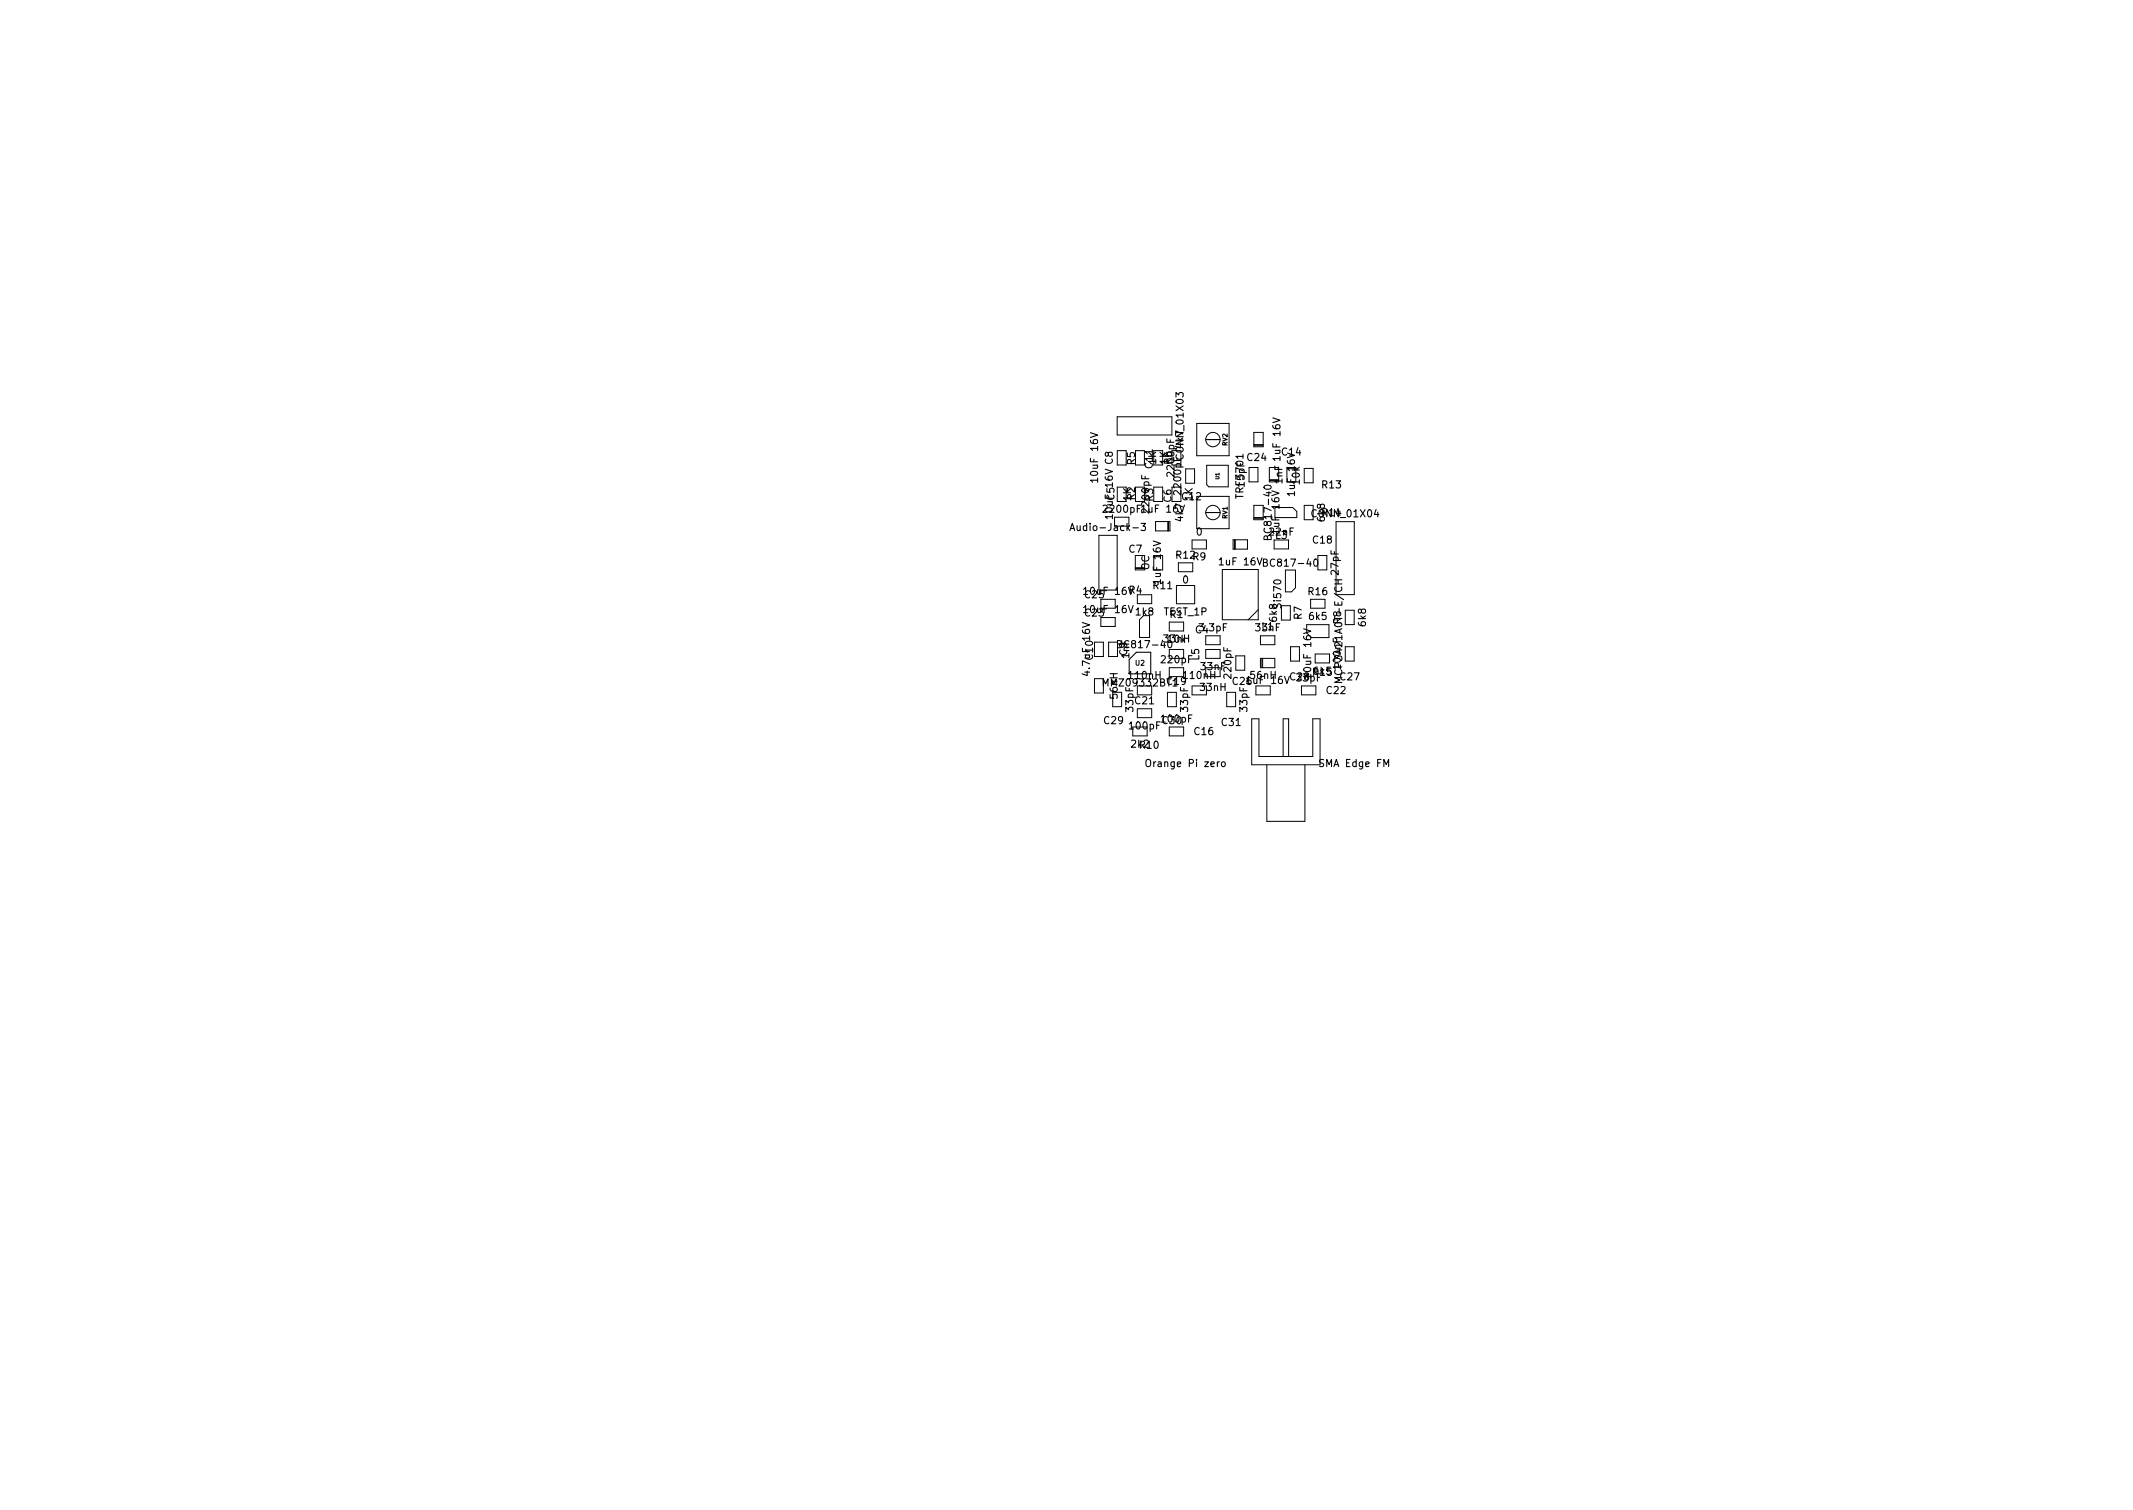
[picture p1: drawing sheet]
<svg xmlns="http://www.w3.org/2000/svg" width="297mm" height="210mm" viewBox="0 0 297 210" stroke-linecap="round" stroke-linejoin="round" font-family="sans-serif">
<defs><g id="words">
<g font-size="1.4">
<text x="155" y="64.6" transform="rotate(-90 155 64.6)">C8</text>
<text x="158" y="64.7" transform="rotate(-90 158 64.7)">R5</text>
<text x="160.5" y="65.2" transform="rotate(-90 160.5 65.2)">C11</text>
<text x="161" y="64.6" transform="rotate(-90 161 64.6)">1K</text>
<text x="162.6" y="64.6" transform="rotate(-90 162.6 64.6)">1K</text>
<text x="163.2" y="64.6" transform="rotate(-90 163.2 64.6)">R6</text>
<text x="164.8" y="62.4" transform="rotate(-90 164.8 62.4)">4k7</text>
<text x="173.7" y="64.2">C24</text>
<text x="178.3" y="63.9" transform="rotate(-90 178.3 63.9)">1uF 16V</text>
<text x="178.6" y="63.4">C14</text>
<text x="152.9" y="66.8" transform="rotate(-90 152.9 66.8)">10uF 16V</text>
<text x="153.8" y="71.4">2200pF 1uF 16V</text>
<text x="155" y="71.9" transform="rotate(-90 155 71.9)">10uF 16V</text>
<text x="155.2" y="69.7" transform="rotate(-90 155.2 69.7)">C5</text>
<text x="157.5" y="69.7" transform="rotate(-90 157.5 69.7)">1K</text>
<text x="158" y="69.6" transform="rotate(-90 158 69.6)">R2</text>
<text x="160" y="71.2" transform="rotate(-90 160 71.2)">2200pF</text>
<text x="160.6" y="69.8" transform="rotate(-90 160.6 69.8)">R3</text>
<text x="163.1" y="69.9" transform="rotate(-90 163.1 69.9)">C6</text>
<text x="163.5" y="66.1" transform="rotate(-90 163.5 66.1)">2200pF</text>
<text x="164.5" y="68.7" transform="rotate(-90 164.5 68.7)">2200pFCONN_01X03</text>
<text x="166.1" y="69.7" transform="rotate(-90 166.1 69.7)">1K</text>
<text x="173.1" y="69.2" transform="rotate(-90 173.1 69.2)">TRF3701</text>
<text x="173.3" y="67.7" transform="rotate(-90 173.3 67.7)">15pF</text>
<text x="178.6" y="67.3" transform="rotate(-90 178.6 67.3)">1nF</text>
<text x="180.3" y="68.8" transform="rotate(-90 180.3 68.8)">1uF 16V</text>
<text x="181" y="67.4" transform="rotate(-90 181 67.4)">10k</text>
<text x="184.1" y="68">R13</text>
<text x="184.1" y="71.9">R14</text>
<text x="149.9" y="73.9">Audio-Jack-3</text>
<text x="157.2" y="76.9">C7</text>
<text x="163.8" y="77.8">R12R9</text>
<text x="164.8" y="72.5" transform="rotate(-90 164.8 72.5)">4k7</text>
<text x="166.6" y="74.6">0</text>
<text x="176.8" y="74.6">22nF</text>
<text x="177.1" y="74.5" transform="rotate(-90 177.1 74.5)">BC817-40</text>
<text x="177.6" y="75">L3</text>
<text x="178.2" y="74" transform="rotate(-90 178.2 74)">1uF 16V</text>
<text x="182.9" y="75.7">C18</text>
<text x="182.9" y="72">CONN_01X04</text>
<text x="184.5" y="72.5" transform="rotate(-90 184.5 72.5)">6k8</text>
<text x="151.1" y="83.3">C25</text>
<text x="151.2" y="82.8">10uF 16VR4</text>
<text x="160" y="79.4" transform="rotate(-90 160 79.4)">OC</text>
<text x="160.6" y="82">R11</text>
<text x="161.6" y="81" transform="rotate(-90 161.6 81)">1uF 16V</text>
<text x="164.7" y="81.2">0</text>
<text x="170" y="78.7">1uF 16V</text>
<text x="176.5" y="78.9">BC817-40</text>
<text x="182.2" y="82.9">R16</text>
<text x="186.4" y="80" transform="rotate(-90 186.4 80)">27pF</text>
<text x="151.1" y="85.8">C23</text>
<text x="151.2" y="85.4">10uF 16V 1k8</text>
<text x="162.1" y="85.7">TEST_1P</text>
<text x="162.1" y="89.5">33nH</text>
<text x="162.7" y="89.5">10k</text>
<text x="162.9" y="86">R1</text>
<text x="166.5" y="88.2">C4</text>
<text x="167.1" y="87.9">3.3pF</text>
<text x="174.9" y="87.9">33nF</text>
<text x="175.7" y="87.7">L1</text>
<text x="177.8" y="86.5" transform="rotate(-90 177.8 86.5)">6k8</text>
<text x="178.4" y="84.5" transform="rotate(-90 178.4 84.5)">Si570</text>
<text x="181.3" y="86.2" transform="rotate(-90 181.3 86.2)">R7</text>
<text x="182.4" y="86.3">6k5</text>
<text x="186.8" y="86.9" transform="rotate(-90 186.8 86.9)">R8</text>
<text x="190.2" y="87.1" transform="rotate(-90 190.2 87.1)">6k8</text>
<text x="151.8" y="93.7" transform="rotate(-90 151.8 93.7)">4.7uF 16V</text>
<text x="152.2" y="91.8" transform="rotate(-90 152.2 91.8)">C10</text>
<text x="153.9" y="95.6">MMZ09332BT1</text>
<text x="156.2" y="90.2">BC817-40</text>
<text x="157" y="91.2" transform="rotate(-90 157 91.2)">C9</text>
<text x="157.3" y="94.5">110nH</text>
<text x="161.8" y="92.3">220pF</text>
<text x="162.6" y="95.4">C19</text>
<text x="164.9" y="94.5">110nH</text>
<text x="167" y="91.9" transform="rotate(-90 167 91.9)">L5</text>
<text x="167.3" y="93.3">33nF</text>
<text x="171.5" y="94.3" transform="rotate(-90 171.5 94.3)">220pF</text>
<text x="171.7" y="95.4">C261uF 16V</text>
<text x="174.2" y="94.5">56nH</text>
<text x="179.7" y="94.7">C28</text>
<text x="180.6" y="94.9">33pF</text>
<text x="182.6" y="94.1" transform="rotate(-90 182.6 94.1)">10uF 16V</text>
<text x="183" y="93.9">6k5</text>
<text x="186.7" y="94.7">C27</text>
<text x="186.7" y="93.1" transform="rotate(-90 186.7 93.1)">100nF</text>
<text x="186.9" y="94.2" transform="rotate(-90 186.9 94.2)">MCP3421A0T-E/CH</text>
<text x="153.8" y="100.8">C29</text>
<text x="155.6" y="97.2" transform="rotate(-90 155.6 97.2)">56nH</text>
<text x="157.4" y="101.6">100pF</text>
<text x="157.8" y="99" transform="rotate(-90 157.8 99)">33pF</text>
<text x="158.1" y="98.1">C21</text>
<text x="161.8" y="100.6">100pF</text>
<text x="161.9" y="100.8">C30</text>
<text x="165.4" y="99" transform="rotate(-90 165.4 99)">33pF</text>
<text x="167.2" y="96.2">33nH</text>
<text x="170.2" y="101.1">C31</text>
<text x="173.7" y="99" transform="rotate(-90 173.7 99)">33pF</text>
<text x="184.8" y="96.6">C22</text>
<text x="157.6" y="104.1">2k2</text>
<text x="160.2" y="106.8">Orange Pi zero</text>
<text x="166.4" y="102.3">C16</text>
<text x="184" y="106.8">SMA Edge FM</text>
</g>
<text font-size="1" x="158.1" y="92.7">U2</text>
<g font-size=".9">
<text x="170.9" y="62.1" transform="rotate(-90 170.9 62.1)">RV2</text>
<text x="170.9" y="72.2" transform="rotate(-90 170.9 72.2)">RV1</text>
</g>
<text font-size=".7" x="169.8" y="66.7" transform="rotate(-90 169.8 66.7)">U1</text>
</g></defs>
<g fill="none" stroke="#000" stroke-width=".14">
<path d="M155.6 58h7.6v2.6h-7.6zM166.7 59h4.5v4.5h-4.5zM153 74.5h2.6v7.7h-2.6zM155.2 72v1.3M155.6 67.8h1.2M155.6 69.8h1.2M156.8 62.7h-1.2v2h1.2M157.2 72v1.3M158.1 77.4v2h1.3M158.1 79.2h1.3M158.1 79.1h1.3M158.1 67.8h1.3"/>
<path d="M158.1 69.8h1.3M158.1 64.7h1.3M158.1 62.7h1.3M160.7 67.8h1.2M160.7 69.8h1.2M160.7 64.7h1.2M160.7 62.7h1.2M160.9 72.6h2v1.3h-2zM162.6 72.6v1.3M162.7 72.6v1.3M164.1 78.4v1.2h2v-1.2M164.5 67.8v2h-1.3"/>
<path d="M165.1 65.3h1.3v2h-1.3M166 76.4v-1.2h2v1.2M166.7 69.1h4.5v4.5h-4.5zM167.9 71.4h2M167.9 61.2h2M168 64.8h3v3h-2.7l-.3-.3zM170.2 79.3h5v7h-5zM171.7 75.2h2v1.3h-2zM171.9 75.2v1.3M172 75.2v1.3M173.9 65.1h1.3v2h-1.3M174.6 60.2h1.3v2h-1.3z"/>
<path d="M174.6 72.2h1.3M174.6 72.1h1.3M174.6 62h1.3M174.6 61.9h1.3M175.9 70.4h-1.3v2h1.3M176.8 66.9h1.3M176.8 66.8h1.3M177.4 75.2v1.2h2v-1.2M177.6 70.7h2.4l.6 .5v.9h-3M178.1 65.1h-1.3v2h1.3M179 79.4v3h.9l.5-.6v-2.4M181.6 70.4h1.3v2h-1.3z"/>
<path d="M181.6 65.2h1.3v2h-1.3zM183.5 77.4h1.3v2h-1.3zM186.1 72.6h2.5v10.2h-2.5zM152.4 89.4h1.3v2h-1.3M152.4 94.5h1.3v2h-1.3zM153.3 84.7v-1.3h2v1.3M153.3 86v1.2h2v-1.2M155 96.4h1.2v2h-1.2zM155.6 89.4h-1.2v2h1.2M158.4 84.1v-1.3h2v1.3M158.4 98.7h2v1.2h-2zM159.2 85.7l-.5 .6v2.4"/>
<path d="M160.1 85.7v3.1M160.4 95.5v1.3M162.6 96.4h1.2v2h-1.2zM162.8 86.6h2v1.3h-2zM162.8 91.7v-1.3h2v1.3M162.8 93v1.2M163.8 81.5h2.6v2.6h-2.6zM164.8 93v1.2M166 95.5h2v1.3h-2M167.9 90.4h2v1.3h-2zM167.9 88.5v1.3h2v-1.3M167.9 93v1.2h2v-1.2"/>
<path d="M170.8 96.4h1.3v2h-1.3zM172.1 91.3h1.2v2h-1.2M174.9 95.5v1.3h2v-1.3M175.2 84.9l-1.4 1.4M175.5 88.5h2v1.3h-2zM175.5 91.7h2v1.3h-2zM175.7 91.7v1.3M175.8 91.7v1.3M178.4 84.3h1.3v2h-1.3zM179.7 90.1h1.3v2h-1.3zM181.2 95.5v1.3h2v-1.3M182 88.1v-1.1h3.1v1.8h-2.5"/>
<path d="M182.5 83.4h2v1.3h-2zM183.1 91.1h2.1v1.2h-2.1zM187.3 90.1h1.3v2h-1.3M187.3 85h1.3v2h-1.3M157.8 101.2v1.3h1.9v-1.3M162.8 101.2v1.3h2v-1.3M174.3 100.1h1v5.2h7.5v-5.2h1v6.4h-9.5zM176.4 106.5v7.9h5.3v-7.9M178.7 105.3v-5.2h.7v5.2"/>
<circle cx="168.9" cy="71.4" r="1"/>
<circle cx="168.9" cy="61.2" r="1"/>
</g>
<g fill="none" stroke="#000" stroke-width=".15">
<path d="M149 73.9l.3-1 .4 1M149.1 73.6h.5M158.9 72.9h.6l-.3 .4 .3 .1v.4l-.2 .1-.4-.1M166.6 68.7l.4-.1 .2 .3-.6 .7h.6M175.9 78.3h.5l.1-.2-.1-.2-.5-.1v1h.4h.2v-.3l-.2-.2M176.1 67.7a.59 .59 0 0 1 .9 .2 .57 .57 0 0 1-1-.1zM176.5 74.8l.2-.2h.2l.1 .1v.4h-1l.1-.4 .2-.1 .2 .1v.4M183 77.9l.2-.1a.53 .53 0 0 1 .3 .5 .53 .53 0 0 1-.3 .5h-.2l-.1-.3zM150.7 86.7l1 .3-1 .3M158.2 90.8h2.1v3h-3.1v-2zM162.7 89.3l.2-.1a.53 .53 0 0 1 .3 .5 .53 .53 0 0 1-.3 .5l-.2-.1-.1-.3zM182.5 93.9v.6"/>
<path d="M185.9 80.7h1M186.3 80.7v.6M186.9 94.4h-1l.7 .3-.7 .3h1M159.6 105.9l.2-.2a.34 .34 0 0 1 .4 .4v.3a.33 .33 0 0 1-.3 .4 .33 .33 0 0 1-.3-.4zM160.8 103.3l.1-.1a.53 .53 0 0 1 .4 .5 .53 .53 0 0 1-.4 .5l-.1-.1-.1-.3zM170.1 106.2l.2-.1 .3 .1v.4l-.1 .1h-.2h-.2z"/>
</g>
<use href="#words"/>
</svg>
